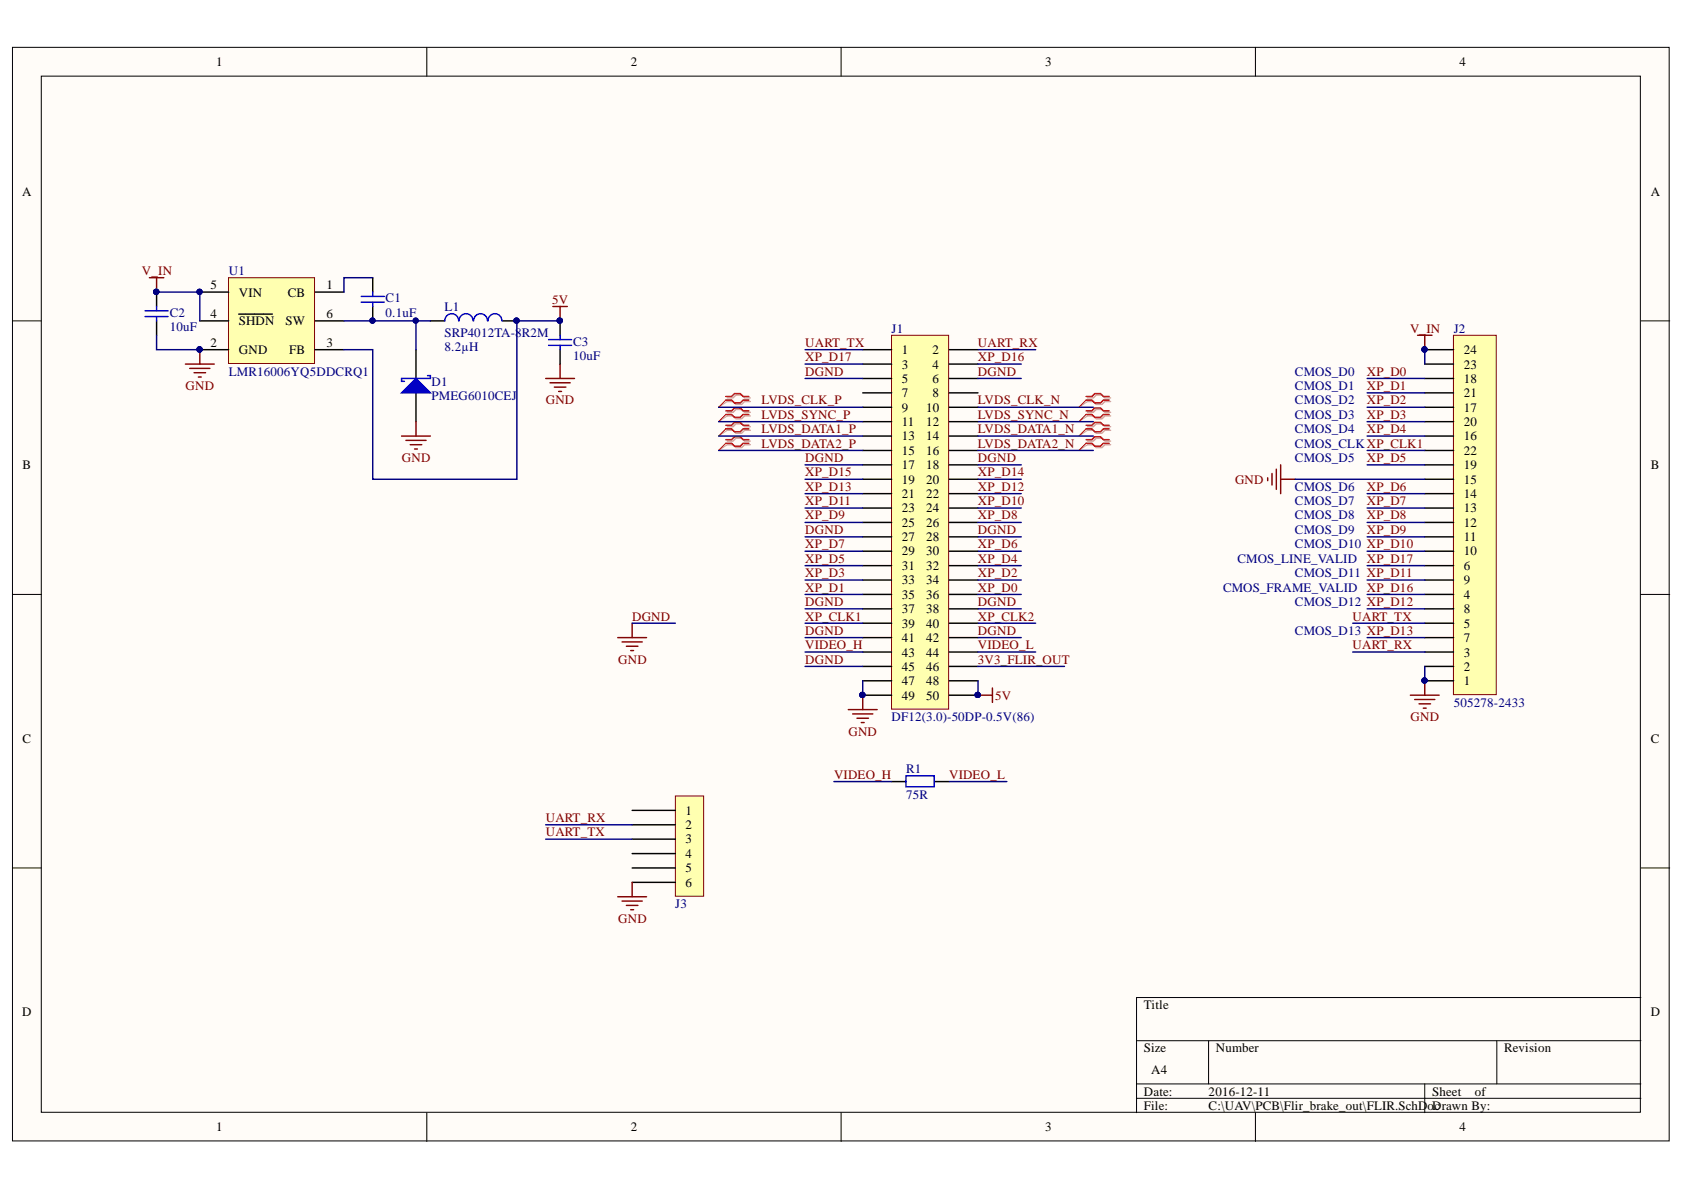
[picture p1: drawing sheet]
<svg xmlns="http://www.w3.org/2000/svg" width="297mm" height="210mm" viewBox="0 0 297 210" stroke-linecap="round" stroke-linejoin="round" font-family="sans-serif">
<defs><g id="words">
<g font-size="2.3">
<text x="38.2" y="11.7">1</text>
<text x="111.2" y="11.7">2</text>
<text x="184.3" y="11.7">3</text>
<text x="257.4" y="11.7">4</text>
<text x="3.9" y="34.5">A</text>
<text x="291.2" y="34.5">A</text>
<text x="37.1" y="51.1">5</text>
<text x="42.1" y="52.3">VIN</text>
<text x="50.8" y="52.3">CB</text>
<text x="57.6" y="51.1">1</text>
<text x="37.1" y="56.1">4</text>
<text x="42.1" y="57.4">SHDN</text>
<text x="50.3" y="57.4">SW</text>
<text x="57.6" y="56.1">6</text>
<text x="37.1" y="61.2">2</text>
<text x="42.1" y="62.5">GND</text>
<text x="51" y="62.5">FB</text>
<text x="57.6" y="61.2">3</text>
<text x="159" y="62.5">1</text>
<text x="159" y="65">3</text>
<text x="164.5" y="62.5">2</text>
<text x="164.5" y="65">4</text>
<text x="258.2" y="65">23</text>
<text x="258.2" y="62.5">24</text>
<text x="159" y="67.5">5</text>
<text x="159" y="70.1">7</text>
<text x="164.5" y="67.5">6</text>
<text x="164.5" y="70.1">8</text>
<text x="258.2" y="70.1">21</text>
<text x="258.2" y="67.5">18</text>
<text x="159" y="72.6">9</text>
<text x="159" y="75.1">11</text>
<text x="159" y="77.7">13</text>
<text x="163.4" y="72.6">10</text>
<text x="163.4" y="75.1">12</text>
<text x="163.4" y="77.7">14</text>
<text x="258.2" y="77.7">16</text>
<text x="258.2" y="75.1">20</text>
<text x="258.2" y="72.6">17</text>
<text x="4" y="82.8">B</text>
<text x="159" y="80.2">15</text>
<text x="159" y="82.8">17</text>
<text x="163.4" y="80.2">16</text>
<text x="163.4" y="82.8">18</text>
<text x="258.2" y="82.8">19</text>
<text x="258.2" y="80.2">22</text>
<text x="291.2" y="82.8">B</text>
<text x="159" y="85.3">19</text>
<text x="159" y="87.8">21</text>
<text x="163.4" y="85.3">20</text>
<text x="163.4" y="87.8">22</text>
<text x="258.2" y="87.8">14</text>
<text x="258.2" y="85.3">15</text>
<text x="159" y="90.4">23</text>
<text x="159" y="92.9">25</text>
<text x="159" y="95.4">27</text>
<text x="163.4" y="90.4">24</text>
<text x="163.4" y="92.9">26</text>
<text x="163.4" y="95.4">28</text>
<text x="258.2" y="95.4">11</text>
<text x="258.2" y="92.9">12</text>
<text x="258.2" y="90.4">13</text>
<text x="159" y="98">29</text>
<text x="159" y="100.5">31</text>
<text x="163.4" y="98">30</text>
<text x="163.4" y="100.5">32</text>
<text x="258.2" y="100.5">6</text>
<text x="258.2" y="98">10</text>
<text x="159" y="103">33</text>
<text x="159" y="105.7">35</text>
<text x="163.4" y="103">34</text>
<text x="163.4" y="105.7">36</text>
<text x="258.2" y="105.7">4</text>
<text x="258.2" y="103">9</text>
<text x="159" y="108.2">37</text>
<text x="159" y="110.7">39</text>
<text x="159" y="113.3">41</text>
<text x="163.4" y="108.2">38</text>
<text x="163.4" y="110.7">40</text>
<text x="163.4" y="113.3">42</text>
<text x="258.2" y="113.3">7</text>
<text x="258.2" y="110.7">5</text>
<text x="258.2" y="108.2">8</text>
<text x="159" y="115.8">43</text>
<text x="159" y="118.3">45</text>
<text x="163.4" y="115.8">44</text>
<text x="163.4" y="118.3">46</text>
<text x="258.2" y="118.3">2</text>
<text x="258.2" y="115.8">3</text>
<text x="159" y="120.9">47</text>
<text x="159" y="123.4">49</text>
<text x="163.4" y="120.9">48</text>
<text x="163.4" y="123.4">50</text>
<text x="258.2" y="120.9">1</text>
<text x="4" y="131">C</text>
<text x="291.2" y="131">C</text>
<text x="120.9" y="143.7">1</text>
<text x="120.9" y="146.2">2</text>
<text x="120.9" y="148.8">3</text>
<text x="120.9" y="151.3">4</text>
<text x="120.9" y="153.8">5</text>
<text x="120.9" y="156.4">6</text>
<text x="3.9" y="179.3">D</text>
<text x="201.8" y="178">Title</text>
<text x="291.2" y="179.3">D</text>
<text x="201.8" y="185.6">Size</text>
<text x="214.5" y="185.6">Number</text>
<text x="265.3" y="185.6">Revision</text>
<text x="203" y="189.4">A4</text>
<text x="201.8" y="193.2">Date:</text>
<text x="201.8" y="195.8">File:</text>
<text x="213.2" y="193.2">2016-12-11</text>
<text x="213.2" y="195.8">C:\UAV\PCB\Flir_brake_out\FLIR.SchD</text>
<text x="251.8" y="195.8">oDrawn By:</text>
<text x="252.6" y="193.2">Sheet</text>
<text x="253" y="195.8">c</text>
<text x="260.2" y="193.2">of</text>
<text x="38.2" y="199.6">1</text>
<text x="111.2" y="199.6">2</text>
<text x="184.3" y="199.6">3</text>
<text x="257.4" y="199.6">4</text>
</g>
<g font-size="2.3" fill="#800000">
<text x="25" y="48.5">V_IN</text>
<text x="97.4" y="53.6">5V</text>
<text x="248.7" y="58.7">V_IN</text>
<text x="142" y="61.2">UART_TX</text>
<text x="142" y="63.7">XP_D17</text>
<text x="172.5" y="61.2">UART_RX</text>
<text x="172.5" y="63.7">XP_D16</text>
<text x="32.7" y="68.8">GND</text>
<text x="96.3" y="71.3">GND</text>
<text x="134.3" y="71.3">LVDS_CLK_P</text>
<text x="142" y="66.3">DGND</text>
<text x="172.5" y="66.3">DGND</text>
<text x="172.5" y="71.3">LVDS_CLK_N</text>
<text x="241.1" y="71.3">XP_D2</text>
<text x="241.1" y="68.8">XP_D1</text>
<text x="241.1" y="66.3">XP_D0</text>
<text x="134.3" y="73.9">LVDS_SYNC_P</text>
<text x="134.3" y="76.4">LVDS_DATA1_P</text>
<text x="172.5" y="73.9">LVDS_SYNC_N</text>
<text x="172.5" y="76.4">LVDS_DATA1_N</text>
<text x="241.1" y="73.9">XP_D3</text>
<text x="241.1" y="76.4">XP_D4</text>
<text x="70.9" y="81.5">GND</text>
<text x="134.3" y="79">LVDS_DATA2_P</text>
<text x="142" y="81.5">DGND</text>
<text x="172.5" y="81.5">DGND</text>
<text x="172.5" y="79">LVDS_DATA2_N</text>
<text x="241.1" y="81.5">XP_D5</text>
<text x="142" y="89.1">XP_D11</text>
<text x="142" y="86.6">XP_D13</text>
<text x="142" y="84">XP_D15</text>
<text x="172.5" y="89.1">XP_D10</text>
<text x="172.5" y="86.6">XP_D12</text>
<text x="172.5" y="84">XP_D14</text>
<text x="217.8" y="85.3">GND</text>
<text x="241.1" y="86.6">XP_D6</text>
<text x="241.1" y="89.1">XP_D7</text>
<text x="142" y="91.6">XP_D9</text>
<text x="142" y="94.2">DGND</text>
<text x="172.5" y="91.6">XP_D8</text>
<text x="172.5" y="94.2">DGND</text>
<text x="241.1" y="91.6">XP_D8</text>
<text x="241.1" y="94.2">XP_D9</text>
<text x="142" y="101.8">XP_D3</text>
<text x="142" y="99.2">XP_D5</text>
<text x="142" y="96.7">XP_D7</text>
<text x="172.5" y="101.8">XP_D2</text>
<text x="172.5" y="99.2">XP_D4</text>
<text x="172.5" y="96.7">XP_D6</text>
<text x="241.1" y="99.2">XP_D17</text>
<text x="142" y="104.4">XP_D1</text>
<text x="142" y="106.9">DGND</text>
<text x="172.5" y="104.4">XP_D0</text>
<text x="172.5" y="106.9">DGND</text>
<text x="241.1" y="104.4">XP_D16</text>
<text x="111.5" y="109.5">DGND</text>
<text x="142" y="109.5">XP_CLK1</text>
<text x="142" y="112">DGND</text>
<text x="172.5" y="109.5">XP_CLK2</text>
<text x="172.5" y="112">DGND</text>
<text x="238.6" y="109.5">UART_TX</text>
<text x="109" y="117.1">GND</text>
<text x="142" y="114.5">VIDEO_H</text>
<text x="142" y="117.1">DGND</text>
<text x="172.5" y="114.5">VIDEO_L</text>
<text x="172.5" y="117.1">3V3_FLIR_OUT</text>
<text x="238.6" y="114.5">UART_RX</text>
<text x="175.5" y="123.4">5V</text>
<text x="149.7" y="129.8">GND</text>
<text x="248.8" y="127.2">GND</text>
<text x="147.1" y="137.4">VIDEO_H</text>
<text x="167.4" y="137.4">VIDEO_L</text>
<text x="96.3" y="145">UART_RX</text>
<text x="96.3" y="147.5">UART_TX</text>
<text x="109" y="162.7">GND</text>
</g>
<g font-size="2.3" fill="#000080">
<text x="40.4" y="48.5">U1</text>
<text x="68" y="53.3">C1</text>
<text x="29.9" y="58.4">10uF</text>
<text x="29.9" y="55.9">C2</text>
<text x="68" y="55.9">0.1uF</text>
<text x="78.4" y="54.9">L1</text>
<text x="78.4" y="59.4">SRP4012TA-8R2M</text>
<text x="157.3" y="58.7">J1</text>
<text x="256.4" y="58.7">J2</text>
<text x="78.4" y="62">8.2µH</text>
<text x="101.1" y="63.5">10uF</text>
<text x="101.1" y="60.9">C3</text>
<text x="40.4" y="66.3">LMR16006YQ5DDCRQ1</text>
<text x="76.1" y="68">D1</text>
<text x="76.1" y="70.6">PMEG6010CEJ</text>
<text x="228.4" y="66.3">CMOS_D0</text>
<text x="228.4" y="68.8">CMOS_D1</text>
<text x="228.4" y="71.3">CMOS_D2</text>
<text x="228.4" y="73.9">CMOS_D3</text>
<text x="228.4" y="76.4">CMOS_D4</text>
<text x="228.4" y="81.5">CMOS_D5</text>
<text x="228.4" y="79">CMOS_CLK XP_CLK1</text>
<text x="228.4" y="86.6">CMOS_D6</text>
<text x="228.4" y="89.1">CMOS_D7</text>
<text x="228.4" y="91.6">CMOS_D8</text>
<text x="228.4" y="94.2">CMOS_D9</text>
<text x="218.3" y="99.2">CMOS_LINE_VALID</text>
<text x="228.4" y="96.7">CMOS_D10 XP_D10</text>
<text x="228.4" y="101.8">CMOS_D11 XP_D11</text>
<text x="215.7" y="104.4">CMOS_FRAME_VALID</text>
<text x="228.4" y="106.9">CMOS_D12 XP_D12</text>
<text x="228.4" y="112">CMOS_D13 XP_D13</text>
<text x="256.4" y="124.7">505278-2433</text>
<text x="157.3" y="127.2">DF12(3.0)-50DP-0.5V(86)</text>
<text x="159.8" y="136.3">R1</text>
<text x="159.8" y="140.9">75R</text>
<text x="119.1" y="160.2">J3</text>
</g>
</g></defs>
<g fill="#fffcf8" stroke="#000" stroke-width=".18">
<path d="M2.2 8.4h292.2v192.8h-292.2z"/>
<path d="M7.3 13.4h282v182.8h-282z"/>
</g>
<g fill="none" stroke="#000" stroke-width=".18">
<path d="M75.3 8.4v5M148.4 8.4v5M221.4 8.4v5M2.2 56.6h5.1M289.4 56.6h5.1M2.2 104.9h5.1M289.4 104.9h5.1M2.2 153.1h5.1M289.4 153.1h5.1M289.4 176h-88.9v20.3M75.3 196.3v5M148.4 196.3v5"/>
<path d="M200.5 183.6h88.9M200.5 191.2h88.9M200.5 193.7h88.9M213.2 183.6v7.6M221.4 196.3v5M251.3 191.2v5.1M264 183.6v7.6"/>
</g>
<path d="M157.3 59.1h10v66h-10z" fill="#ffffb0" stroke="#800000" stroke-width=".18"/>
<g fill="none" stroke="#000" stroke-width=".25">
<path d="M73.4 61.7v5.1M73.4 69.3v5.1M152.2 61.7h5.1M152.2 64.2h5.1M152.2 66.8h5.1M152.2 69.3h5.1M152.2 71.8h5.1M152.2 74.4h5.1M152.2 76.9h5.1M152.2 79.5h5.1M167.4 61.7h5.1M167.4 64.2h5.1"/>
<path d="M167.4 66.8h5.1M167.4 69.3h5.1M167.4 71.8h5.1M167.4 74.4h5.1M167.4 76.9h5.1M167.4 79.5h5.1M152.2 82h5.1M152.2 84.5h5.1M152.2 87.1h5.1M152.2 89.6h5.1M152.2 92.2h5.1M152.2 94.7h5.1"/>
<path d="M152.2 97.2h5.1M152.2 99.8h5.1M167.4 82h5.1M167.4 84.5h5.1M167.4 87.1h5.1M167.4 89.6h5.1M167.4 92.2h5.1M167.4 94.7h5.1M167.4 97.2h5.1M167.4 99.8h5.1M152.2 102.3h5.1M152.2 104.9h5.1"/>
<path d="M152.2 107.4h5.1M152.2 109.9h5.1M152.2 112.5h5.1M152.2 115h5.1M152.2 117.5h5.1M167.4 102.3h5.1M167.4 104.9h5.1M167.4 107.4h5.1M167.4 109.9h5.1M167.4 112.5h5.1M167.4 115h5.1M167.4 117.5h5.1"/>
<path d="M152.2 120.1h5.1M152.2 122.6h5.1M167.4 120.1h5.1M167.4 122.6h5.1"/>
</g>
<g fill="#000080" stroke="#000080" stroke-width=".18">
<circle cx="152.1" cy="122.6" r=".46"/>
<circle cx="172.5" cy="122.6" r=".46"/>
</g>
<g fill="none" stroke="#d0a19e" stroke-width=".25">
<path d="M128.3 77.8h1l.5-.5h1l.5 .5h1M128.3 78.4h1l.5 .5h1l.5-.5h1M128.3 75.3h1l.5-.5h1l.5 .5h1M128.3 75.9h1l.5 .5h1l.5-.5h1M128.3 72.7h1l.5-.5h1l.5 .5h1M128.3 73.4h1l.5 .5h1l.5-.5h1M128.3 70.2h1l.5-.5h1l.5 .5h1M128.3 70.8h1l.5 .5h1l.5-.5h1M191.8 70.2h1l.6-.5h1l.5 .5h1M191.8 70.8h1l.6 .5h1l.5-.5h1M191.8 72.7h1l.6-.5h1l.5 .5h1M191.8 73.4h1l.6 .5h1l.5-.5h1"/>
<path d="M191.8 75.3h1l.6-.5h1l.5 .5h1M191.8 75.9h1l.6 .5h1l.5-.5h1M191.8 77.8h1l.6-.5h1l.5 .5h1M191.8 78.4h1l.6 .5h1l.5-.5h1"/>
</g>
<path d="M128.3 78.4l-1.5 1.1M128.3 75.9l-1.5 1M128.3 73.4l-1.5 1M128.3 70.8l-1.5 1M191.8 70.8l-1.5 1M191.8 73.4l-1.5 1M191.8 75.9l-1.5 1M191.8 78.4l-1.5 1.1" fill="none" stroke="#d0a19e" stroke-width=".18"/>
<g fill="none" stroke="#f00" stroke-width=".25">
<path d="M128 77.6h1l.6-.6h1l.5 .6h1M128 78.2h1l.6 .5h1l.5-.5h1M128 75h1l.6-.5h1l.5 .5h1M128 75.6h1l.6 .6h1l.5-.6h1M128 72.5h1l.6-.5h1l.5 .5h1M128 73.1h1l.6 .5h1l.5-.5h1M128 69.9h1l.6-.5h1l.5 .5h1M128 70.6h1l.6 .5h1l.5-.5h1M191.6 69.9h1l.5-.5h1l.5 .5h1M191.6 70.6h1l.5 .5h1l.5-.5h1M191.6 72.5h1l.5-.5h1l.5 .5h1M191.6 73.1h1l.5 .5h1l.5-.5h1"/>
<path d="M191.6 75h1l.5-.5h1l.5 .5h1M191.6 75.6h1l.5 .6h1l.5-.6h1M191.6 77.6h1l.5-.6h1l.5 .6h1M191.6 78.2h1l.5 .5h1l.5-.5h1"/>
</g>
<path d="M128 78.2l-1.2 1.3M128 75.6l-1.2 1.3M128 73.1l-1.2 1.3M128 70.6l-1.2 1.2M191.6 70.6l-1.3 1.2M191.6 73.1l-1.3 1.3M191.6 75.6l-1.3 1.3M191.6 78.2l-1.3 1.3" fill="none" stroke="#f00" stroke-width=".18"/>
<path d="M70.8 69.3l2.6-2.5 2.5 2.5z" fill="#00f"/>
<path d="M70.8 69.3l2.6-2.5 2.5 2.5zM75.4 66.3h.5v.5h-5.1v.5h.5" fill="none" stroke="#00f" stroke-width=".25"/>
<path d="M40.3 49h15.2v15.1h-15.2z" fill="#ffffb0" stroke="#800000" stroke-width=".18"/>
<g fill="none" stroke="#000" stroke-width=".25">
<path d="M27.6 51.5v2.6M27.6 56.6v2.5M35.2 51.5h5.1M35.2 56.6h5.1M42.1 55.4h1.1M43.3 55.4h1.5M44.9 55.4h1.5M46.5 55.4h1.5M55.6 51.5h5.1M55.6 56.6h5.1M65.7 49v2.5M65.7 54.1v2.5"/>
<path d="M75.9 56.6h2.6M88.6 56.6h2.6M98.8 56.6v2.5M35.2 61.7h5.1M55.6 61.7h5.1M98.8 61.7v2.5"/>
</g>
<g fill="#000080" stroke="#000080" stroke-width=".18">
<circle cx="35.2" cy="51.5" r=".46"/>
<circle cx="35.2" cy="61.6" r=".46"/>
<circle cx="91.1" cy="56.5" r=".46"/>
<circle cx="27.6" cy="51.5" r=".46"/>
<circle cx="98.7" cy="56.5" r=".46"/>
<circle cx="65.7" cy="56.5" r=".46"/>
</g>
<g fill="none" stroke="#00f" stroke-width=".25">
<path d="M25.6 54.8h4.1M25.6 55.8h4.1M27.6 54.1v.7M27.6 55.8v.8M63.7 52.3h4.1M63.7 53.3h4.1M65.7 51.5v.8M65.7 53.3v.8M80.9 56.6a1.22 1.22 0 0 0-1.2-1.3 1.22 1.22 0 0 0-1.2 1.3M83.4 56.6a1.23 1.23 0 0 0-1.2-1.3 1.23 1.23 0 0 0-1.2 1.3M86 56.6a1.22 1.22 0 0 0-1.2-1.3 1.22 1.22 0 0 0-1.3 1.3M88.5 56.6a1.22 1.22 0 0 0-1.2-1.3 1.22 1.22 0 0 0-1.2 1.3"/>
<path d="M96.8 59.9h4M98.8 59.1v.8M96.8 60.9h4M98.8 60.9v.8"/>
</g>
<g fill="none" stroke="#800000" stroke-width=".25">
<path d="M26.3 49h2.6M27.6 49v2.5M32.7 64.2h5.1M33.5 65h3.5M34.2 65.7h2.1M35 66.5h.5M35.2 61.7v2.5M70.8 76.9h5.1M71.6 77.7h3.6M72.4 78.4h2M73.1 79.2h.5M73.4 74.4v2.5"/>
<path d="M96.3 66.8h5M97 67.5h3.6M97.8 68.3h2M98.5 69h.5M98.8 64.2v2.6"/>
</g>
<path d="M256.4 59.1h7.5v63.4h-7.5z" fill="#ffffb0" stroke="#800000" stroke-width=".18"/>
<g fill="none" stroke="#000" stroke-width=".25">
<path d="M251.3 79.5h5.1M251.3 76.9h5.1M251.3 74.4h5.1M251.3 71.8h5.1M251.3 69.3h5.1M251.3 66.8h5.1M251.3 64.2h5.1M251.3 61.7h5.1M251.3 99.8h5.1M251.3 97.2h5.1M251.3 94.7h5.1M251.3 92.2h5.1"/>
<path d="M251.3 89.6h5.1M251.3 87.1h5.1M251.3 84.5h5.1M251.3 82h5.1M251.3 117.5h5.1M251.3 115h5.1M251.3 112.5h5.1M251.3 109.9h5.1M251.3 107.4h5.1M251.3 104.9h5.1M251.3 102.3h5.1M157.3 137.9h2.5"/>
<path d="M164.9 137.9h2.5M251.3 120.1h5.1"/>
</g>
<g fill="#000080" stroke="#000080" stroke-width=".18">
<circle cx="251.3" cy="120" r=".46"/>
<circle cx="251.3" cy="61.6" r=".46"/>
<circle cx="73.3" cy="56.5" r=".46"/>
<circle cx="65.7" cy="56.5" r=".46"/>
<circle cx="35.2" cy="51.5" r=".46"/>
<circle cx="27.6" cy="51.5" r=".46"/>
<circle cx="35.2" cy="61.6" r=".46"/>
<circle cx="152.1" cy="122.6" r=".46"/>
<circle cx="98.7" cy="56.5" r=".46"/>
<circle cx="172.5" cy="122.6" r=".46"/>
<circle cx="91.1" cy="56.5" r=".46"/>
</g>
<g fill="none" stroke="#800000" stroke-width=".25">
<path d="M97.5 54.1h2.6M98.8 54.1v2.5M250 59.1h2.6M251.3 59.1v2.6M223.6 84.3v.5M224.4 83.5v2.1M225.1 82.8v3.5M225.9 82v5.1M225.9 84.5h2.5M109 112.5h5M109.7 113.2h3.6M110.5 114h2"/>
<path d="M111.3 114.8h.5M111.5 109.9v2.6M149.6 125.2h5.1M150.4 125.9h3.6M151.2 126.7h2M151.9 127.5h.5M152.2 122.6v2.6M172.5 122.6h2.6M175.1 121.4v2.5M248.8 122.6h5.1M249.5 123.4h3.6M250.3 124.1h2"/>
<path d="M251.1 124.9h.5M251.3 120.1v2.5"/>
</g>
<g fill="none" stroke="#000080" stroke-width=".25">
<path d="M27.6 51.5h7.6v5.1M27.6 59.1v2.6h7.6M60.7 56.6h12.7v5.1M65.7 49h-5v2.5M73.4 56.6h2.5M98.8 56.6h-7.6v27.9h-25.5v-22.8h-5M126.8 79.5h25.4M126.8 76.9h25.4M126.8 74.4h25.4M126.8 71.8h25.4M142 61.7h10.2M142 64.2h10.2"/>
<path d="M142 66.8h10.2M172.5 61.7h10.2M172.5 64.2h7.6M172.5 66.8h7.6M172.5 79.5h20.3M172.5 76.9h20.3M172.5 74.4h20.3M172.5 71.8h20.3M241.1 66.8h10.2M241.1 79.5h10.2M241.1 76.9h10.2M241.1 74.4h10.2"/>
<path d="M241.1 71.8h10.2M241.1 69.3h10.2M251.3 61.7v2.5M142 84.5h10.2M142 87.1h10.2M142 89.6h10.2M142 92.2h10.2M142 97.2h10.2M142 99.8h10.2M142 82h10.2M142 94.7h10.2M172.5 84.5h7.6"/>
<path d="M172.5 87.1h7.6M172.5 89.6h7.6M172.5 92.2h7.6M172.5 97.2h7.6M172.5 99.8h7.6M172.5 82h7.6M172.5 94.7h7.6M228.4 84.5h22.9M241.1 87.1h10.2M241.1 89.6h10.2M241.1 92.2h10.2M241.1 97.2h10.2"/>
<path d="M241.1 99.8h10.2M241.1 82h10.2M241.1 94.7h10.2M111.5 109.9h7.6M142 102.3h10.2M142 104.9h10.2M142 109.9h10.2M142 112.5h10.2M142 115h10.2M142 117.5h10.2M142 107.4h10.2M172.5 102.3h7.6"/>
<path d="M172.5 104.9h7.6M172.5 109.9h10.2M172.5 112.5h7.6M172.5 115h10.2M172.5 117.5h15.3M172.5 107.4h7.6M238.6 109.9h12.7M238.6 115h12.7M241.1 102.3h10.2M241.1 104.9h10.2M241.1 112.5h10.2M241.1 107.4h10.2"/>
<path d="M251.3 117.5v2.6M147.1 137.9h10.2M152.2 120.1v2.5M167.4 137.9h10.2M172.5 120.1v2.5"/>
</g>
<path d="M159.8 136.8h5v2h-5z" fill="none" stroke="#00f" stroke-width=".25"/>
<path d="M119.1 140.4h5v17.7h-5z" fill="#ffffb0" stroke="#800000" stroke-width=".18"/>
<path d="M111.5 142.9h7.6M111.5 145.5h7.6M111.5 148h7.6M111.5 150.6h7.6M111.5 153.1h7.6M111.5 155.6h7.6" fill="none" stroke="#000" stroke-width=".25"/>
<path d="M109 158.2h5M109.7 158.9h3.6M110.5 159.7h2M111.5 155.6v2.6M111.3 160.5h.5" fill="none" stroke="#800000" stroke-width=".25"/>
<path d="M96.3 148h15.2M96.3 145.5h15.2" fill="none" stroke="#000080" stroke-width=".25"/>
<use href="#words"/>
</svg>
